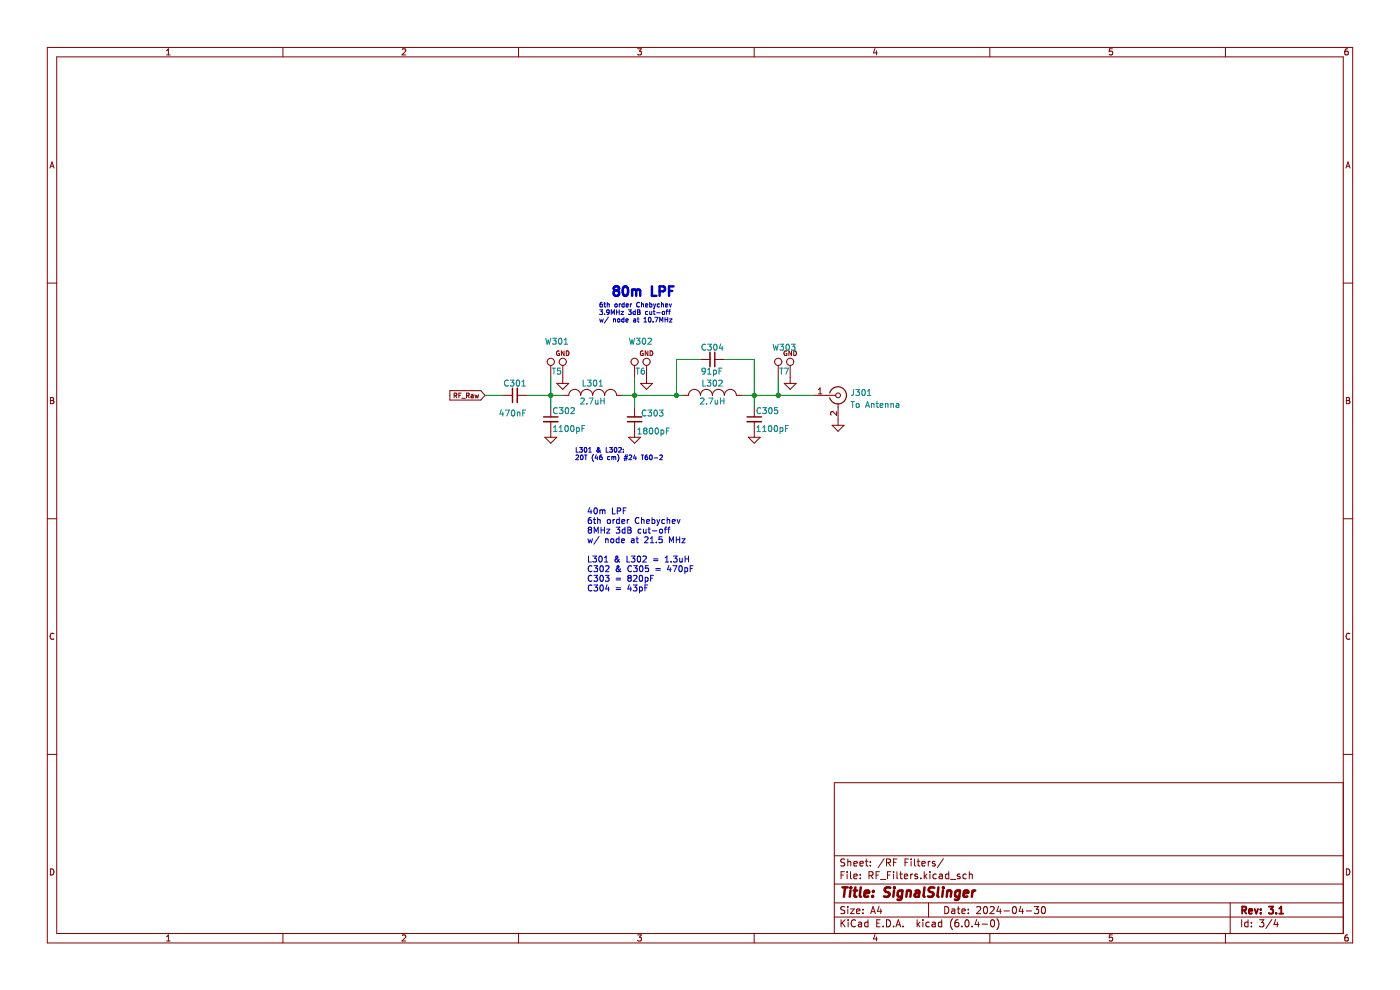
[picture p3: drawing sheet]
<svg xmlns="http://www.w3.org/2000/svg" width="297mm" height="210mm" viewBox="0 0 297 210" stroke-linecap="round" stroke-linejoin="round" font-family="sans-serif">
<path d="M0 .1h297v209.9h-297z" fill-rule="evenodd" fill="#fff" stroke="#fff" stroke-width=".21"/>
<g fill="none" stroke="#840000" stroke-width=".21">
<path d="M10 10.1h277v189.9h-277zM12 12.1h273v185.9h-273zM35.4 11.7h.7M35.4 10.7l.3-.3v1.3M60 10.1v2M85.3 10.5l.5-.1 .3 .3-.8 1h.8M110 10.1v2M135.3 10.4h.8l-.5 .4 .4 .2v.5l-.2 .2-.5-.2M160 10.1v2M185.6 10.3l-.3 .9h.8M185.9 10.8v.9M210 10.1v2"/>
<path d="M236 10.4h-.6l-.1 .6 .6-.1 .1 .6-.2 .2-.5-.2M260 10.1v2M285.9 10.4h-.4l-.2 .3v.7l.2 .3 .5-.2-.1-.6-.4-.1-.2 .3M10.6 35.6l.4-1.3 .5 1.3M10.7 35.3h.6M285.5 35.6l.5-1.3 .4 1.3M285.7 35.3h.6M10 60.1h2M116.8 77.5v2.6M118.6 74.5a.45 .45 0 0 0-.5 .4 .45 .45 0 0 0 .6 .4v-.3h-.2M119.4 77.5v3.8M119.7 74.4v1l-.6-1v1"/>
<path d="M120.1 74.4a.5 .5 0 0 1 .6 .5 .5 .5 0 0 1-.6 .5zM134.6 77.5v2.6M136.4 74.5a.45 .45 0 0 0-.6 .4 .45 .45 0 0 0 .7 .4v-.3h-.2M137.2 77.5v3.8M137.4 74.4v1l-.5-1v1M137.9 74.4a.5 .5 0 0 1 .6 .5 .5 .5 0 0 1-.6 .5zM148.6 76.2h2M151.6 76.2h2.1M165.1 77.5v2.6M166.9 74.5a.45 .45 0 0 0-.6 .4 .45 .45 0 0 0 .6 .4v-.3h-.2M167.6 77.5v3.8M167.9 74.4v1l-.5-1v1"/>
<path d="M168.4 74.4a.5 .5 0 0 1 .6 .5 .5 .5 0 0 1-.6 .5zM285 60.1h2M10.7 84.3h.4l.3 .3-.3 .4 .3 .1v.3l-.2 .2h-.5zM10.7 85h.4M95.4 82.9h6.6l.9 1-.9 1h-6.6zM96.3 83.9h.5l.1-.4-.6-.1v1M96.6 83.9l.3 .5M97.3 83.9h.4M97.8 83.4h-.5v1M98 84.5h.7M99 83.9h.4l.1-.4-.5-.1v1M99.2 83.9l.3 .5"/>
<path d="M100 83.8h.3l.1 .6M100.4 84l-.5 .2 .2 .2 .3-.1M100.8 83.7l.2 .7 .2-.5 .1 .5 .2-.7M106.7 83.9h2M109.7 83.9h2.1M115.6 92.8h2.5l-1.3 1.2zM116.8 86.4v2M116.8 89.5v3.3M118.1 81.3h2.6l-1.3 1.3zM119.4 83.9h1.3a1.27 1.27 0 0 1 1.2-1.3 1.27 1.27 0 0 1 1.3 1.3 1.27 1.27 0 0 1 1.3-1.3 1.27 1.27 0 0 1 1.2 1.3 1.27 1.27 0 0 1 1.3-1.3 1.27 1.27 0 0 1 1.3 1.3 1.27 1.27 0 0 1 1.2-1.3 1.27 1.27 0 0 1 1.3 1.3h1.3M133.4 92.8h2.5l-1.3 1.2zM134.6 86.4v2"/>
<path d="M134.6 89.5v3.3M135.9 81.3h2.5l-1.2 1.3zM144.8 83.9h1.2a1.27 1.27 0 0 1 1.3-1.3 1.27 1.27 0 0 1 1.3 1.3 1.27 1.27 0 0 1 1.3-1.3 1.27 1.27 0 0 1 1.2 1.3 1.27 1.27 0 0 1 1.3-1.3 1.27 1.27 0 0 1 1.3 1.3 1.27 1.27 0 0 1 1.2-1.3 1.27 1.27 0 0 1 1.3 1.3h1.3M158.7 92.8h2.6l-1.3 1.2zM160 86.4v2M160 89.5v3.3M166.4 81.3h2.5l-1.3 1.3zM172.7 83.9h4.6M173.6 83.6h.7M173.6 82.6l.4-.3v1.3M176.5 90.2h2.6l-1.3 1.3zM177.5 87.3v.8l-.9-.8-.4 .3 .1 .4"/>
<path d="M177.8 85.6v4.6M285.6 84.3h.5l.2 .3-.2 .4 .2 .1 .1 .3-.3 .2h-.5zM285.6 85h.5M10 110h2M285 110h2M11.4 134.4a.58 .58 0 0 0-.8 .6 .58 .58 0 0 0 .8 .5M286.4 134.4a.58 .58 0 0 0-.8 .6 .58 .58 0 0 0 .8 .5M10 160h2M285 166h-108v32M285 160h2M10.7 184.3a.66 .66 0 0 1 .7 .7 .66 .66 0 0 1-.7 .6zM35.4 198.7l.3-.4v1.3"/>
<path d="M35.4 199.6h.7M60 198v2M85.3 198.4l.5-.1 .3 .4-.8 .9h.8M110 198v2M135.3 198.3h.8l-.5 .5 .4 .1v.6l-.2 .1-.5-.1M160 198v2M177 194.5h108M177 191.5h108M177 187.5h108M177 181.5h108M178.4 185.6h.5M178.4 195.1v1.5"/>
<path d="M178.6 195.7l.7 .9M179.1 184.9h-.7v1.5M179.2 192.4l-.6-.1-.2 .1v.5l.7 .3 .1 .3-.3 .3-.5-.1M179.2 182.3l-.6-.1-.2 .1v.5l.7 .3 .1 .3-.3 .3-.5-.1M179.3 195.1l-.9 .9M179.7 184.9v.1M179.7 185.4v1M179.9 182.2v1.5M179.9 192.3v.1M179.9 192.8v1M179.9 182.8l.2-.1 .3 .1 .1 .9M179.9 195.1v.1"/>
<path d="M179.9 195.6v1M180.4 192.8h.8l-.8 1h.8M180.4 184.9v1.3l.2 .2M181.1 185.9l.8-.1-.1-.3-.4-.1-.3 .2 .1 .7h.6M181.1 183.2l.8-.1-.1-.3-.4-.1-.3 .2 .1 .7h.6M181.5 195.2a.71 .71 0 0 0-1 .5 .71 .71 0 0 0 .7 .9l.3-.1M181.7 193.3l.7-.1v-.3l-.5-.1-.2 .2 .1 .7h.6M182.1 195.7h.6l.1 .9M182.4 183.2l.7-.1v-.3l-.5-.1-.2 .2 .1 .7h.6M182.5 186.3v.1M182.5 185.5v.1M182.8 196h-.5l-.2 .2 .2 .4 .5-.1"/>
<path d="M183.1 193.7v.1M183.1 192.9v.1M183.6 182.7h.5M183.8 182.2v1.3l.3 .2M184.1 195.7l-.4-.1-.3 .3 .2 .6h.5M184.1 195.1v1.5M184.4 185.7l.7-.1 .1-.2-.1-.4-.7-.1v1.5M184.6 183.6v.1M184.6 182.8v.1M184.7 193.8l.5-1.5 .5 1.5M184.7 185.7l.5 .7M184.9 193.4h.7"/>
<path d="M185.6 198.2l-.3 1h.8M185.9 185.6h.5M185.9 198.7v.9M186 195.8h.5M186.5 192.2l-.4 1.1h1M186.6 184.9h-.7v1.5M186.7 195.1h-.7v1.5h.7M186.8 186.5h1.1M186.9 192.8v1M187.4 196.5v.1M187.6 182.1l-1.3 2M188.1 195.1a.76 .76 0 0 1 .8 .8 .76 .76 0 0 1-.8 .7z"/>
<path d="M188.1 183l.7-.1 .1-.2v-.4l-.8-.1v1.5M188.3 185.6h.5M188.4 183l.5 .7M189 184.9h-.7v1.5M189.6 196.5v.1M189.6 184.9v.1M189.6 185.4v1M189.6 182.9h.5M190.1 196.6l.5-1.5 .5 1.5M190.2 196.2h.7M190.3 182.2h-.7v1.5M190.3 184.9v1.3l.2 .2"/>
<path d="M190.9 185.4h.5M191.1 184.9v1.3l.3 .2M191.6 196.5v.1M191.9 185.9l.7-.1-.1-.3-.4-.1-.2 .2v.7h.6M192 182.9h.5M192.7 182.2h-.7v1.5M193.2 185.4v1M193.3 182.2v.1M193.3 182.7v1M193.6 185.4l-.4 .3M194 182.2v1.3l.2 .2M194.6 195.1v1.5"/>
<path d="M194.6 182.7h.5M194.6 185.5l-.3-.1-.2 .2v.2l.5 .2v.3h-.5M194.7 196l.4 .6M194.8 182.2v1.3l.3 .2M195.1 195.6l-.5 .6M195.4 186.3v.1M195.6 183.2l.7-.1-.1-.3-.4-.1-.2 .2v.7h.6M195.8 195.1v.1M195.8 195.6v1M196.1 184.9v1.5M196.2 185.8l.4 .6M196.6 185.4l-.5 .6"/>
<path d="M196.9 182.7v1M197 191.5v3M197.1 195.7l-.4-.1-.3 .3 .2 .6h.5M197.3 184.9v.1M197.3 185.4v1M197.4 182.7l-.5 .3M197.8 195.7h.5l.1 .9M198.3 182.8l-.3-.1-.2 .2v.2l.5 .2v.3h-.5M198.4 196h-.5l-.2 .2 .2 .4 .5-.1M198.6 185.5l-.4-.1-.3 .3 .2 .6h.5M199.3 185.5h.5l.1 .9M199.8 195.7l-.5-.1-.2 .3 .1 .6h.6"/>
<path d="M199.8 195.1v1.5M199.9 185.8h-.5l-.2 .2 .2 .4 .5-.1M200.1 182.1l-1.3 2M200.4 192.3a.76 .76 0 0 1 .9 .8 .76 .76 0 0 1-.9 .7zM201.3 184.9v1.5M201.3 185.5l-.5-.1-.2 .3 .1 .6h.6M201.6 186.5h1.2M201.9 192.9h.6l.1 .9M202.1 194.9a1.72 1.72 0 0 0 0 2.3M202.6 193.2h-.5l-.3 .2 .3 .4 .5-.1M203.1 192.8h.5M203.3 192.3v1.3l.3 .2"/>
<path d="M203.3 195.1l-.5 .1a1.01 1.01 0 0 0 0 1.4l.5-.1 .1-.5-.3-.3h-.4l-.1 .3M203.6 185.5l-.3-.1-.2 .2v.2l.5 .2v.3h-.5M204.1 193.3l.7-.1-.1-.3-.4-.1-.2 .2v.7h.6M204.1 196.5v.1M204.8 195.2l.3-.1a.8 .8 0 0 1 .5 .8 .8 .8 0 0 1-.5 .7l-.4-.6zM205 185.5l-.4-.1-.3 .3 .1 .6h.6M205.4 193.7v.1M205.4 192.9v.1M205.6 185.5l.2-.1 .4 .1 .1 .9M205.6 184.9v1.5M206.2 196.5v.1M207.2 192.4l.6-.1 .3 .4-1 1.1h1"/>
<path d="M207.2 195l-.4 1.1h1M207.6 195.6v1M208.3 196h1.2M208.8 192.4l.2-.1a.8 .8 0 0 1 .5 .8 .8 .8 0 0 1-.5 .7l-.4-.6zM210 198v2M210.1 192.4l.5-.1 .3 .4-.9 1.1h.9M210.3 195.2l.2-.1a.8 .8 0 0 1 .5 .8 .8 .8 0 0 1-.5 .7l-.4-.6zM211.5 194.9a1.72 1.72 0 0 1 0 2.3M211.8 192.2l-.3 1.1h.9M212.2 192.8v1M213 193.2h1.1M214.9 192.4l.2-.1a.8 .8 0 0 1 .6 .8 .8 .8 0 0 1-.6 .7l-.3-.6z"/>
<path d="M216.6 192.2l-.4 1.1h.9M216.9 192.8v1M217.7 193.2h1.1M219.4 192.3h.9l-.5 .6 .5 .1v.7l-.2 .1-.7-.1M221.1 192.4l.2-.1a.8 .8 0 0 1 .5 .8 .8 .8 0 0 1-.5 .7l-.4-.6zM236 198.3h-.6l-.1 .6h.6l.1 .6-.2 .1-.5-.1M260 198v2M261 191.5v6.5M263.4 195.1v1.5M264.8 195.7l-.5-.1-.3 .3 .2 .6h.6M264.8 195.1v1.5M265.5 196.5v.1"/>
<path d="M265.5 195.7v.1M267.2 195.1h.9l-.5 .6 .4 .1v.7l-.2 .1-.6-.1M269.8 195l-1.3 2M270.6 195l-.3 1.1h.9M271 195.6v1M285.6 184.3a.66 .66 0 0 1 .8 .7 .66 .66 0 0 1-.8 .6zM285.9 198.3l-.4 .1-.2 .2v.8l.2 .2 .5-.1-.1-.6-.4-.1-.2 .3"/>
<circle cx="116.8" cy="76.8" r=".76"/>
<circle cx="119.4" cy="76.8" r=".76"/>
<circle cx="134.6" cy="76.8" r=".76"/>
<circle cx="137.2" cy="76.8" r=".76"/>
<circle cx="165.1" cy="76.8" r=".76"/>
<circle cx="167.6" cy="76.8" r=".76"/>
<circle cx="177.8" cy="83.9" r=".51"/>
</g>
<path d="M263.5 193.1l.7-.1 .2-.2-.1-.4-.8-.1v1.5M263.9 193.1l.5 .7M265 193.3l.7-.1-.1-.3-.4-.1-.2 .2v.7h.6M266.2 192.8l.3 1 .4-1M267.5 193.7v.1M267.5 192.9v.1M269.2 192.3h.9l-.5 .6 .4 .1v.7l-.2 .1-.6-.1M270.7 193.7v.1M271.4 193.8h.8M271.4 192.7l.4-.4v1.5" fill="none" stroke="#840000" stroke-width=".39"/>
<g fill="none" stroke="#840000" stroke-width=".52">
<path d="M178.7 188.2h1.1M179.3 188.2l-.3 2M180.4 188.9l-.1 1.3M180.5 188.2v.2M181.1 188.9h.8M181.5 188.2l-.2 1.7v.2l.4 .1M182.6 188.2l-.2 1.7 .2 .3M183.4 189.6l1-.2-.1-.4-.5-.1-.4 .3v.9h.8M185.1 190v.2M185.3 189v.2M188.9 188.3a.85 .85 0 0 0-1.1 .1v.6l.8 .5v.5a.85 .85 0 0 1-1.1 .1M189.7 188.9l-.2 1.3"/>
<path d="M189.8 188.2l-.1 .2M191.5 189a.66 .66 0 0 0-1 .3l-.1 .5 .2 .3h.7M191.5 188.9l-.2 1.6-.5 .4-.4-.1M192.4 189.1l.3-.2 .5 .1-.1 1.2M192.4 188.9l-.1 1.3M194.2 189h.8l-.1 1.2M195 189.4l-.6 .1a.4 .4 0 0 0-.4 .3 .4 .4 0 0 0 .3 .4l.6-.1M196.1 188.2l-.2 1.7 .3 .3M198.2 188.3a.85 .85 0 0 0-1 .1l-.1 .6 .9 .5-.1 .5a.85 .85 0 0 1-1.1 .1M199.1 188.2l-.2 1.7 .2 .3M200 188.9l-.1 1.3M200.1 188.2v.2"/>
<path d="M201 189.1l.3-.2 .4 .1v1.2M201 188.9l-.2 1.3M203.7 189a.66 .66 0 0 0-1 .3l-.1 .5 .1 .3h.8M203.7 188.9l-.2 1.6-.5 .4-.4-.1M204.4 189.6l1-.2v-.4l-.6-.1-.3 .3v.9h.7M206.3 188.9l-.1 1.3M206.9 188.9l-.4 .1-.2 .3"/>
</g>
<g fill="none" stroke="#008484" stroke-width=".21">
<path d="M115.8 71.7l.3 1.3 .2-.9 .2 .9 .3-1.3M117.1 78.1h.8M117.2 71.7h.8l-.4 .5 .3 .1v.6l-.1 .1-.6-.1M117.5 78.1v1.3M118.7 71.8l.1-.1a.68 .68 0 0 1 .4 .7 .68 .68 0 0 1-.4 .6 .84 .84 0 0 1-.1-1.2zM118.9 78.1h-.6l-.1 .6 .6-.1 .1 .6-.2 .2-.5-.2M119.7 73h.7M119.7 72.1l.4-.4v1.3M133.5 71.7l.3 1.3 .3-.9 .2 .9 .3-1.3M134.9 78.1h.7M135 71.7h.8l-.5 .5 .4 .1v.6l-.2 .1-.5-.1M135.3 78.1v1.3"/>
<path d="M136.4 71.8l.2-.1a.68 .68 0 0 1 .4 .7 .68 .68 0 0 1-.4 .6 .84 .84 0 0 1-.2-1.2zM136.6 78.1l-.3 .1-.2 .2-.1 .7 .3 .3 .4-.2-.1-.6h-.3l-.3 .2M137.5 71.9l.4-.2 .3 .4-.8 .9h.8M149.6 78.6l-.2 .3-.4-.1v-.6l.4-.1 .2 .2v.8l-.2 .2-.4 .1M149.7 73.1a.56 .56 0 0 0-.8 .5 .56 .56 0 0 0 .8 .6M150.1 79.4h.7M150.1 78.5l.4-.4v1.3M150.1 73h.8l-.4 .5 .3 .1v.6l-.1 .1-.6-.1M151.4 78.6l.4-.1 .2 .3-.1 .5h-.5M151.4 78.5v1.3M151.5 73.1l.2-.1a.68 .68 0 0 1 .4 .6 .68 .68 0 0 1-.4 .7l-.3-.5zM152.5 78.7h.5"/>
<path d="M152.9 73l-.3 .9h.8M153.1 78.1h-.6v1.3M153.2 73.4v.9M164 73l.3 1.3 .3-.9 .2 .9 .3-1.3M165.4 78.1h.7M165.5 73h.7l-.4 .5 .4 .1v.6l-.2 .1-.5-.1M165.8 78.1v1.3M166.4 78.1h.9l-.6 1.3M166.8 73.1l.2-.1a.68 .68 0 0 1 .5 .6 .68 .68 0 0 1-.5 .7l-.3-.5zM167.9 73h.8l-.5 .5 .4 .1v.6l-.2 .1-.5-.1M106.4 86.9l-.3 .9h.8M106.7 87.4v.8"/>
<path d="M107.2 87h.9l-.6 1.2M107.8 80.8a.56 .56 0 0 0-.8 .5 .56 .56 0 0 0 .8 .5M108.2 80.6h.8l-.4 .5 .4 .1v.6l-.2 .1-.6-.1M108.6 87.1l.2-.1a.68 .68 0 0 1 .4 .6 .68 .68 0 0 1-.4 .6l-.3-.4zM109.6 80.8l.2-.2a.68 .68 0 0 1 .5 .7 .68 .68 0 0 1-.5 .6l-.3-.5zM109.8 87.4v.8M109.8 87.5h.4l.1 .7M110.7 81.9h.7M110.7 81l.4-.4v1.3M110.9 87.6h.4M111.5 87h-.6v1.2M117.4 90.6l.4-.3v1.2"/>
<path d="M117.4 91.5h.7M118.2 86.6a.56 .56 0 0 0-.8 .5 .56 .56 0 0 0 .8 .5M118.6 90.6l.4-.3v1.2M118.6 91.5h.8M118.6 86.5h.8l-.4 .5 .4 .1v.5l-.2 .1-.6-.1M120 90.4l.1-.1a.68 .68 0 0 1 .5 .6 .68 .68 0 0 1-.5 .6l-.3-.4zM120 86.6l.2-.1a.68 .68 0 0 1 .4 .6 .68 .68 0 0 1-.4 .6l-.3-.4zM121.1 86.6l.5-.1 .2 .3-.8 .9h.8M121.2 90.4l.2-.1a.68 .68 0 0 1 .4 .6 .68 .68 0 0 1-.4 .6l-.4-.4zM122.3 90.8l.4-.1 .2 .2-.1 .6h-.5M122.3 90.7v1.3M123.2 84.6l.5-.2 .3 .4-.8 .9h.8"/>
<path d="M123.5 90.9h.4M123.7 80.6v1.3h.6M124.1 90.3h-.6v1.2M124.5 85.6v.1M124.6 80.6h.8l-.4 .5 .3 .1v.6l-.1 .1-.6-.1M125 84.4h.8l-.5 1.3M126 80.8l.2-.2a.68 .68 0 0 1 .4 .7 .68 .68 0 0 1-.4 .6l-.3-.5zM126.3 84.9l.1 .7h.5M126.9 84.9v.8M127.1 81.9h.7M127.1 81l.4-.4v1.3M127.5 84.4v1.3"/>
<path d="M127.5 85h.7M128.2 84.4v1.3M135.3 92.1h.8M135.3 91.2l.4-.4v1.3M136.8 91.3l-.3-.2 .3-.3h.3l.2 .2-.3 .3M136.8 91.3l-.3 .3v.2l.3 .3 .3-.1 .2-.2-.1-.3-.2-.2M136.8 91.3h.2M137 87.1a.56 .56 0 0 0-.8 .5 .56 .56 0 0 0 .8 .5M137.4 87h.8l-.4 .5 .4 .1v.5l-.2 .1-.6-.1M137.9 90.9l.1-.1a.68 .68 0 0 1 .5 .6 .68 .68 0 0 1-.5 .7l-.3-.5zM138.8 87.1l.2-.1a.68 .68 0 0 1 .5 .6 .68 .68 0 0 1-.5 .6l-.3-.4zM139.1 90.9l.2-.1a.68 .68 0 0 1 .4 .6 .68 .68 0 0 1-.4 .7l-.3-.5z"/>
<path d="M139.9 87h.7l-.4 .5 .4 .1v.5l-.2 .1-.5-.1M140.2 91.3l.4-.1 .2 .3-.1 .5h-.5M140.2 91.2v1.3M141.4 91.4h.4M142 90.8h-.6v1.3M148.6 84.6l.5-.2 .2 .4-.7 .9h.7M149.1 80.6v1.3h.6M149.9 85.6v.1M150 80.6h.8l-.4 .5 .3 .1v.6l-.1 .1-.6-.1M150.4 84.4h.8l-.5 1.3M151.4 80.8l.2-.2a.68 .68 0 0 1 .4 .7 .68 .68 0 0 1-.4 .6l-.3-.5zM151.7 84.9l.1 .7h.4"/>
<path d="M152.2 84.9v.8M152.5 80.8l.5-.2 .2 .4-.8 .9h.8M152.9 85h.7M152.9 84.4v1.3M153.6 84.4v1.3M160.6 91.5h.7M160.6 90.6l.4-.3v1.2M161.4 86.6a.56 .56 0 0 0-.8 .5 .56 .56 0 0 0 .8 .5M161.8 91.5h.7M161.8 90.6l.4-.3v1.2M161.8 86.5h.8l-.4 .5 .3 .1v.5l-.2 .1-.5-.1M163.1 90.4l.2-.1a.68 .68 0 0 1 .5 .6 .68 .68 0 0 1-.5 .6l-.3-.4z"/>
<path d="M163.2 86.6l.2-.1a.68 .68 0 0 1 .4 .6 .68 .68 0 0 1-.4 .6l-.3-.4zM164.3 90.4l.2-.1a.68 .68 0 0 1 .5 .6 .68 .68 0 0 1-.5 .6l-.3-.4zM164.9 86.5h-.6v.6l.6-.1v.6l-.1 .1-.5-.1M165.5 90.8l.4-.1 .2 .2-.1 .6h-.5M165.5 90.7v1.3M166.6 90.9h.5M167.2 90.3h-.6v1.2M180.5 85.2h.8M180.9 85.2v1.2M181.1 82.6l-.1 1.1-.4 .2M181.6 82.6h.7l-.4 .5 .4 .1v.6l-.2 .1-.5-.1M181.7 85.7l.2-.1 .3 .1v.7l-.5-.1z"/>
<path d="M183 82.7l.1-.1a.68 .68 0 0 1 .5 .7 .68 .68 0 0 1-.5 .6 .84 .84 0 0 1-.1-1.2zM183.6 86.4l.4-1.2 .5 1.2M183.7 86.1h.6M184 83.9h.8M184 83l.4-.4v1.3M184.9 85.7l.5-.1v.8M184.9 85.6v.8M185.9 85.6h.4M186 85.2v1.1l.3 .1M186.7 86l.6-.1-.1-.3h-.3l-.2 .2 .1 .6h.4M187.8 85.7l.5-.1 .1 .8M187.8 85.6v.8"/>
<path d="M189 85.7l.5-.1v.8M189 85.6v.8M190.1 85.6h.5l.1 .8M190.7 85.9l-.6 .2 .2 .3h.4"/>
</g>
<path d="M150.6 74.7v3.1M109.7 82.3v3.1M115.3 89.5h3.1M133.1 88.4h3M158.5 89.5h3" fill="none" stroke="#840000" stroke-width=".33"/>
<path d="M151.6 74.7v3.1M108.7 82.3v3.1M115.3 88.4h3.1M133.1 89.5h3M158.5 88.4h3" fill="none" stroke="#840000" stroke-width=".3"/>
<path d="M176 83.4a1.81 1.81 0 0 1 2.8-1 1.81 1.81 0 0 1 0 2.9 1.81 1.81 0 0 1-2.8-.9" fill="none" stroke="#840000" stroke-width=".25"/>
<g fill="none" stroke="#0000c2" stroke-width=".21">
<path d="M127.2 65.7h.6l-.3 .4 .3 .1v.4h-.6M127.2 67.6l.2 .7 .2-.5 .2 .5 .2-.7M127.7 64.1l-.4 .3v.5l.2 .2 .3-.1-.1-.4-.2-.1-.2 .2M128.1 64.5h.4M128.3 64.1v.9l.2 .1M128.3 66.6v.1M128.8 64.1v1M128.8 64.6l.4-.1v.6M129.1 67.3l-.9 1.2M129.2 66.1l-.1 .2h-.3l-.1-.5 .4-.1 .1 .2v.6l-.4 .2M129.7 66.7v-1l.3 .7 .3-.7v1M130.1 67.6v.7"/>
<path d="M130.1 67.7h.4l.1 .6M130.5 64.6h.4v.5l-.4-.1zM130.8 65.7v1M130.8 66.2h.6M131 67.7h.5l-.1 .6-.4-.1zM131.4 64.5v.6M131.4 65.7v1M131.7 64.5l-.3 .1M131.7 66.1h.6l-.6 .6h.6M132.4 67.7l-.3-.1-.2 .2 .1 .5h.4M132.4 67.3v1M132.4 64.5h-.3l-.2 .1 .1 .5h.4"/>
<path d="M132.4 64.1v1M132.8 68l.5-.1-.1-.2-.3-.1-.1 .2v.5h.4M132.8 64.8l.5-.1v-.2h-.3l-.2 .1 .1 .5h.4M133.3 65.7h.6l-.3 .4 .3 .1v.4h-.6M133.7 64.5v.6M134 64.5l-.3 .1M134.4 67.7h.4l.1 .6M134.8 65.7v1M134.8 66.1h-.3l-.2 .1 .1 .5h.4M134.9 67.9l-.5 .2 .1 .2h.4M135.2 67.6h.4M135.2 65.7h.4l.2 .2-.2 .3 .2 .3-.2 .2h-.4z"/>
<path d="M135.2 66.2h.4M135.3 67.3v.9l.3 .1M135.7 64.2a.44 .44 0 0 0-.7 .4 .44 .44 0 0 0 .7 .4M136.1 64.1v1M136.1 64.6l.4-.1v.6M136.6 67.6l.3-.3v1M136.6 68.3h.6M136.9 64.8l.5-.1v-.2h-.3l-.2 .1 .1 .5h.4M137.4 66.1h-.3l-.2 .1 .1 .5h.4M137.6 67.4l.2-.1a.48 .48 0 0 1 .3 .5 .48 .48 0 0 1-.4 .5l-.2-.4zM137.8 64.5h.3l.2 .1-.1 .5h-.4M137.8 64.1v1"/>
<path d="M137.8 66.1l.1 .6 .4-.1M138.3 66.1v.6M138.5 68.2v.1M138.6 66.1h.4M138.6 64.5l.3 .6M138.7 65.7v.9l.3 .1M138.9 65.1l-.3 .4M138.9 67.3h.7l-.4 1M139.1 64.5l-.2 .6M139.3 66.3h.7M139.9 64.5h-.3l-.2 .1 .1 .5h.4M140 68.3v-1l.3 .7 .3-.7v1"/>
<path d="M140.3 64.6l.4-.1 .1 .6M140.3 64.1v1M140.5 66.1h.4v.6l-.4-.1zM141.1 67.3v1M141.1 67.8h.6M141.2 64.8l.5-.1-.1-.2h-.3l-.1 .1v.5h.4M141.3 66.1h.4M141.7 65.7l-.3 .2v.8M141.7 67.3v1M141.8 66.1h.4M142 64.5l.2 .6 .3-.6M142 67.6h.5l-.5 .7h.5"/>
<path d="M142.2 65.7l-.2 .2v.8M122.2 96.6l.4-.1 .2 .3-.7 .7h.7M122.2 94.9v1h.5M122.9 94.9h.7l-.4 .4 .3 .1v.4h-.6M123.2 96.6l.2-.1a.48 .48 0 0 1 .3 .5 .48 .48 0 0 1-.4 .5l-.2-.4zM124 96.5h.5M124 95l.2-.1a.48 .48 0 0 1 .3 .5 .48 .48 0 0 1-.4 .5l-.2-.4zM124.3 96.5v1M124.9 95.9h.5M124.9 95.2l.3-.3v1M125.9 96.4a1.14 1.14 0 0 0 0 1.5M126.5 96.5l-.3 .7h.7"/>
<path d="M126.7 96.9v.6M127.1 95.1l-.4 .3a.27 .27 0 0 0 0 .4 .27 .27 0 0 0 .4 0l.2-.4M127.1 95.1l-.3-.1a.95 .95 0 0 0 .6 .9M127.1 95.1h.1M127.7 96.5l-.5 .3v.5l.2 .2 .3-.1v-.5h-.3l-.2 .2M128.6 94.9v1h.5M129.3 94.9h.6l-.3 .4 .3 .1v.4h-.6M129.4 96.9h-.3l-.2 .1 .1 .5h.4M129.8 96.9h.3l.1 .1M129.8 96.9v.6M130.2 97l.4-.1v.6M130.2 97v.5"/>
<path d="M130.4 95l.1-.1a.48 .48 0 0 1 .4 .5 .48 .48 0 0 1-.5 .5l-.1-.4zM131 96.4a1.14 1.14 0 0 1 0 1.5M131.2 95l.4-.1 .2 .3-.6 .7h.6M132.2 95.8v.1M132.2 95.3v.1M132.4 97.3h.7M132.5 96.9h.7M132.8 96.4l-.3 1.3M133.1 96.4l-.3 1.3M133.5 96.6l.3-.1 .2 .3-.6 .7h.6M134.6 96.5l-.2 .7h.6M134.9 96.9v.6"/>
<path d="M136 96.5h.6M136.3 96.5v1M137.3 96.5l-.4 .3v.5l.1 .2 .4-.1-.1-.5h-.3l-.1 .2M137.9 96.6l.1-.1a.48 .48 0 0 1 .4 .5 .48 .48 0 0 1-.5 .5l-.1-.4zM138.8 97.1h.7M140 96.6l.3-.1 .2 .3-.6 .7h.6M124.7 114.3l.3 .8 .2-.6 .3 .6 .2-.8M124.8 118v1.2h.7M125 112.4l-.2 .2v.4l.2 .1h.3l.2-.3v-.3l-.2-.1M125 112.4l-.2-.3 .2-.3h.3l.2 .3-.2 .3M125 112.4h.3M125.1 107.7l-.3 .9h.8"/>
<path d="M125.4 109.8h-.4l-.2 .3v.7l.2 .2 .5-.1-.1-.6h-.4l-.2 .2M125.4 108.2v.8M125.8 118h.7l-.4 .4 .4 .2v.5l-.2 .1-.5-.1M125.9 110.2h.5M126 120h.8l-.4 .5 .3 .1v.5l-.2 .2-.5-.2M126.1 109.8v1.1l.3 .1M126.1 113.1v-1.3l.4 .9 .4-.9v1.3M126.1 107.9l.2-.2a.68 .68 0 0 1 .4 .7 .68 .68 0 0 1-.4 .6l-.3-.5zM126.8 109.8v1.2M126.8 110.3h.5v.7M127.1 113.8l-1.1 1.6M127.1 118.1l.2-.1a.68 .68 0 0 1 .5 .6 .68 .68 0 0 1-.5 .6l-.3-.5z"/>
<path d="M127.3 108.2v.8M127.3 108.3l.3-.1 .2 .1M127.5 111.8v1.3M127.5 112.4h.7M127.8 108.3l.2-.1h.3l.1 .8M127.8 108.3v.7M128.2 118.3l.4-.3v1.2M128.2 111.8v1.3M128.2 119.2h.8M128.5 114.4l.5-.1v.8M128.5 114.3v.8M128.7 112.2h.7l-.7 .9h.7"/>
<path d="M128.9 110.3l.2-.1 .3 .1v.7l-.5-.1zM129.7 114.3h.3l.2 .2v.4l-.2 .2-.4-.2zM129.9 107.7v1.3h.6M130 110.2v.8M130.4 110.2l-.4 .2M130.7 111.8h.8l-.4 .5 .3 .1v.6l-.1 .1-.6-.1M131 108.4l.6-.1v-.4l-.6-.2v1.3M131.3 118.6l-.2 .5a.34 .34 0 0 1-.5 0 .34 .34 0 0 1 0-.5l.5-.4-.2-.2h-.2a1.21 1.21 0 0 0 .8 1.2M131.3 113.9v1.2M131.3 114.3h-.3l-.3 .2 .1 .6h.5M131.4 110.3l-.4-.1-.2 .2 .1 .6h.5M131.4 109.8v1.2"/>
<path d="M131.9 114.7l.6-.1-.1-.3h-.4l-.1 .2v.6h.5M131.9 110.6l.6-.1v-.2l-.4-.1-.2 .2 .1 .6h.5M132.2 108.3h.4M132.6 112.3l-.4-.1-.2 .3 .1 .5h.5M132.6 111.8v1.3M132.8 107.7h-.6v1.3M133 118v1.2h.6M133.1 110.2v.8M133.2 111.8h.4l.3 .3-.3 .3 .3 .1v.3l-.2 .3h-.5zM133.2 112.4h.4M133.4 110.2l-.3 .2M133.9 118h.8l-.4 .4 .3 .2v.5l-.1 .1-.6-.1"/>
<path d="M134 114.3h.5v.8M134.4 120h.8l-.4 .5 .3 .1v.5l-.2 .2-.5-.2M134.5 114.6l-.6 .2 .2 .3h.4M134.9 114.3h.5M135.1 113.9v1.1l.3 .1M135.3 118.1l.2-.1a.68 .68 0 0 1 .4 .6 .68 .68 0 0 1-.4 .6l-.3-.5zM135.5 109.9a.56 .56 0 0 0-.7 .5 .56 .56 0 0 0 .7 .5M136 112.3l-.4-.1-.2 .3 .1 .5h.5M136.1 110.3h.5v.7M136.1 109.8v1.2M136.4 118.1l.5-.1 .2 .3-.8 .9h.8M136.5 112.2l.1 .8h.5"/>
<path d="M136.8 114l.4-.1 .3 .3-.8 .9h.8M137.1 112.2v.9M137.2 110.6l.6-.1-.1-.2-.3-.1-.2 .2v.6h.5M137.5 112.2h.5M137.5 120h-.6v.6l.6-.1v.6l-.1 .2-.5-.2M137.7 111.8v1.1l.3 .2M138 114.2l.3-.3v1.2M138 115.1h.7M138.3 110.3l.4-.1 .2 .2-.1 .6h-.5M138.3 109.8v1.2M138.4 112.6h1M138.6 118.6h1"/>
<path d="M138.6 118.9h1M139.2 115v.1M139.4 110.2l.3 .8M139.7 111l-.3 .5M140 112.4l.1-.2 .4 .2-.1 .6h-.4zM140 110.2l-.3 .8M140.4 113.9h-.6v.6l.6-.1v.6l-.1 .1-.5-.1M140.9 112.2h.5M141 110.3l-.4-.1-.2 .2 .1 .6h.5M141.1 119.2h.7M141.1 118.3l.4-.3v1.2M141.4 111.8l-.3 .2v1.1"/>
<path d="M141.5 110.3h.5l.1 .7M141.5 109.8v1.2M141.7 112.2h.4M141.9 119.9l-.3 .9h.8M142 115.1v-1.2l.4 .9 .5-.9v1.2M142.1 111.8l-.3 .2v1.1M142.4 119.1v.1M142.6 110.6l.6-.1v-.2l-.4-.1-.2 .2 .1 .6h.5M142.7 120h.9l-.6 1.3M142.9 118h.7l-.4 .4 .4 .2v.5l-.2 .1-.5-.1M143.5 113.9v1.2M143.5 114.5h.7"/>
<path d="M143.6 110.2l.4 .8 .3-.8M144.2 113.9v1.2M144.2 118.4l.1 .8 .4-.1M144.7 114.3h.6l-.6 .8h.6M144.7 118.4v.8M145.3 118.6h.8M145.3 118v1.2M146.1 118v1.2M147 120h-.6v1.3M125.6 122.2a.56 .56 0 0 0-.8 .5 .56 .56 0 0 0 .8 .5M125.6 120.1a.56 .56 0 0 0-.8 .5 .56 .56 0 0 0 .8 .5M125.6 124.2a.56 .56 0 0 0-.8 .5 .56 .56 0 0 0 .8 .5"/>
<path d="M126 122h.8l-.4 .5 .3 .1v.6l-.2 .1-.5-.1M126 124.1h.8l-.4 .5 .3 .1v.5l-.2 .2-.5-.2M127.4 120.1l.2-.1a.68 .68 0 0 1 .4 .6 .68 .68 0 0 1-.4 .7l-.3-.5zM127.4 122.2l.2-.2a.68 .68 0 0 1 .4 .7 .68 .68 0 0 1-.4 .6l-.3-.5zM127.4 124.2l.2-.1a.68 .68 0 0 1 .4 .6 .68 .68 0 0 1-.4 .7l-.3-.5zM128.4 122h.8l-.4 .5 .3 .1v.6l-.1 .1-.6-.1M128.5 120.1l.5-.1 .2 .4-.8 .9h.8M128.8 124l-.3 .9h.8M129.1 124.5v.9M130.7 122.6h1M130.7 123h1M130.7 124.7h1"/>
<path d="M130.7 125.1h1M131.6 120.6l-.3 .5a.34 .34 0 0 1-.5 .1 .34 .34 0 0 1 0-.5l.5-.5-.2-.2-.1 .1a1.21 1.21 0 0 0 .7 1.2M133.4 122.6l-.2 .2v.3l.2 .2h.3l.2-.2v-.3l-.2-.2M133.4 122.6l-.2-.3 .2-.3h.3l.2 .3-.2 .3M133.4 122.6h.3M133.5 124l-.3 .9h.8M133.8 124.5v.9M134 120.1a.56 .56 0 0 0-.8 .5 .56 .56 0 0 0 .8 .5M134.3 124.1h.8l-.4 .5 .4 .1v.5l-.2 .2-.6-.2M134.4 122.2l.5-.2 .2 .4-.8 .9h.8M135.7 124.6l.3-.1 .3 .3-.1 .5h-.5M135.7 124.5v1.3"/>
<path d="M135.7 122.2l.2-.2a.68 .68 0 0 1 .5 .7 .68 .68 0 0 1-.5 .6l-.3-.5zM135.8 120.1l.2-.1a.68 .68 0 0 1 .4 .6 .68 .68 0 0 1-.4 .7l-.3-.5zM136.8 124.7h.4M136.9 122.5h.3l.3 .2-.1 .6h-.5M136.9 122.5v1.2M137.4 124.1h-.6v1.3M138 122.6h.5M138.6 122h-.6v1.3M139.1 120.6h1M139.1 121h1M142.2 120.4v.9M144.1 120.1l.2-.1a.68 .68 0 0 1 .5 .6 .68 .68 0 0 1-.5 .7l-.3-.5z"/>
<path d="M145.3 120.5l.3-.1 .3 .3-.1 .5h-.5M145.3 120.4v1.3M146.4 120.6h.5"/>
</g>
<path d="M130.6 61.6l-.4-.4 .4-.5h.4l.3 .4-.3 .5M130.6 61.6l-.4 .4v.4l.4 .4h.4l.3-.4-.1-.6-.2-.2M130.6 61.6h.4M132.3 60.9l.5-.2a1.26 1.26 0 0 1 0 2.1l-.4-.1-.2-.3-.1-.9zM134.1 61.4v1.4M134.1 61.6a.5 .5 0 0 1 .9 .1M135 61.7l.2-.3 .5 .1 .1 1.3M135 61.7v1.1M138.3 60.7v2.1h1M139.9 61.8h.8a.54 .54 0 0 0 .4-.5 .54 .54 0 0 0-.4-.6h-.8v2.1M141.9 61.7h.7M142.9 60.7h-1v2.1" fill="none" stroke="#0000c2" stroke-width=".52"/>
<path d="M148.6 76.2h-5.1v7.7M153.7 76.2h6.3v10.2M102.9 83.9h3.8M111.8 83.9h7.6M116.8 80.1v6.3M132.1 83.9h12.7M134.6 80.1v6.3M157.5 83.9h15.2M165.1 80.1v3.8" fill="none" stroke="#008400" stroke-width=".21"/>
<g fill="#008400" stroke="#008400" stroke-width=".21">
<circle cx="134.6" cy="83.9" r=".46"/>
<circle cx="143.5" cy="83.9" r=".46"/>
<circle cx="116.8" cy="83.9" r=".46"/>
<circle cx="160" cy="83.9" r=".46"/>
<circle cx="165.1" cy="83.9" r=".46"/>
</g>
</svg>
